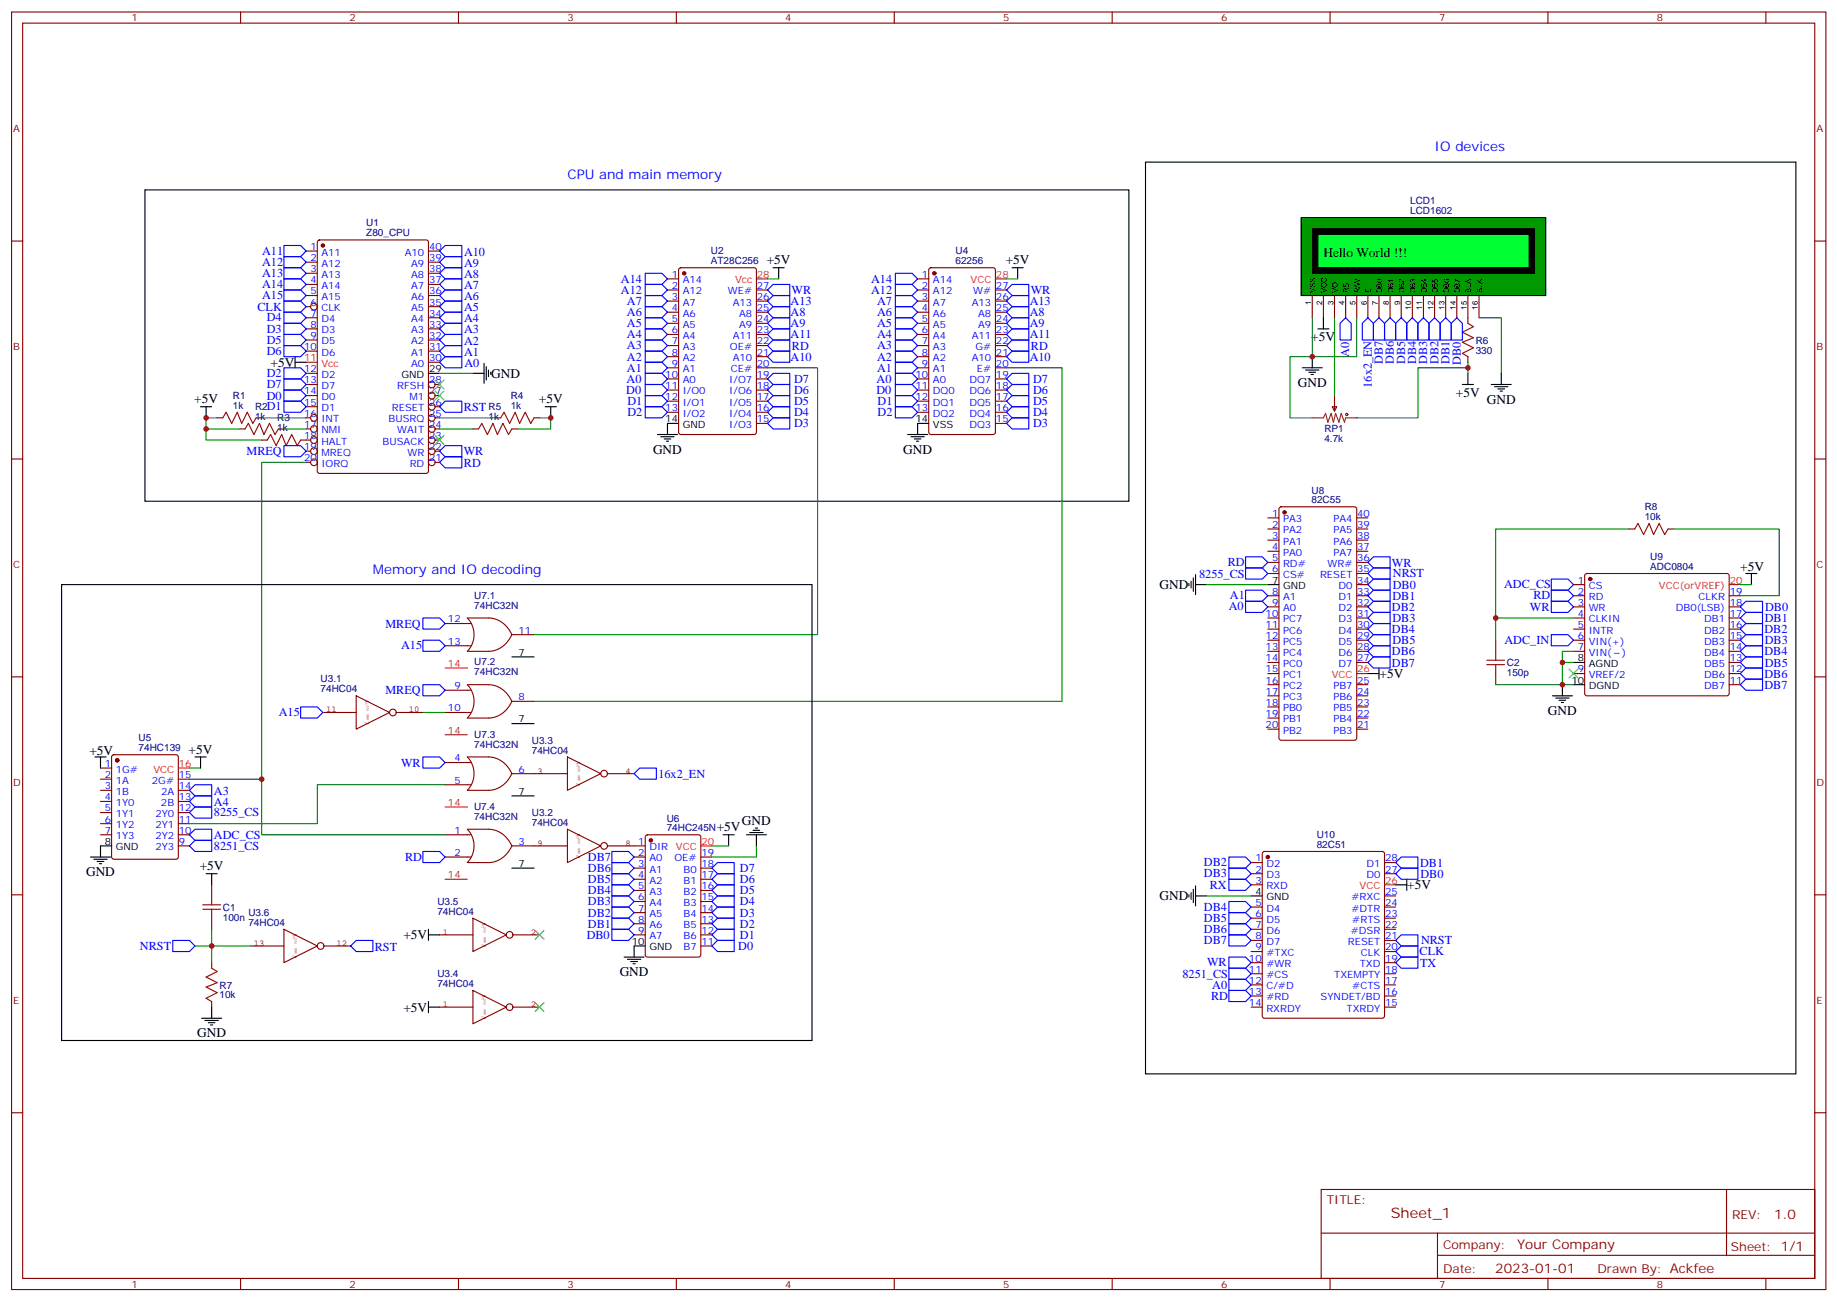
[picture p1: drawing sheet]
<svg xmlns="http://www.w3.org/2000/svg" width="583mm" height="413mm" viewBox="0 0 583 413" stroke-linecap="round" stroke-linejoin="round" font-family="sans-serif">
<defs><g id="words">
<text font-size="4.6" fill="#800" x="441.3" y="386.4">Sheet_1</text>
<g font-size="4.2" fill="#00f">
<text x="455.2" y="47.9">IO devices</text>
<text x="180.1" y="56.7">CPU and main memory</text>
<text x="118.3" y="182">Memory and IO decoding</text>
</g>
<g font-size="4.2">
<text x="243.3" y="83.9">+5V</text>
<text x="319.2" y="83.9">+5V</text>
<text x="419.9" y="81.4">Hello World !!!</text>
<text x="416.1" y="108.2">+5V</text>
<text x="85.9" y="116.4">+5V</text>
<text x="155.9" y="119.9">GND</text>
<text x="411.8" y="122.8">GND</text>
<text x="462" y="125.9">+5V</text>
<text x="61.6" y="128">+5V</text>
<text x="171" y="128">+5V</text>
<text x="471.8" y="128.1">GND</text>
<text x="207.2" y="143.9">GND</text>
<text x="286.6" y="143.9">GND</text>
<text x="552.2" y="181.3">+5V</text>
<text x="367.9" y="186.9">GND</text>
<text x="437.8" y="215.1">+5V</text>
<text x="491.2" y="226.9">GND</text>
<text x="28.4" y="239.5">+5V</text>
<text x="59.9" y="239.1">+5V</text>
<text x="227.4" y="263.8">+5V</text>
<text x="235.4" y="261.7">GND</text>
<text x="27.3" y="278">GND</text>
<text x="63.4" y="276.1">+5V</text>
<text x="367.9" y="285.7">GND</text>
<text x="446.6" y="282.2">+5V</text>
<text x="128" y="298">+5V</text>
<text x="196.6" y="309.8">GND</text>
<text x="128" y="320.9">+5V</text>
<text x="62.6" y="329.2">GND</text>
</g>
<g font-size="4.2" fill="#800">
<text x="563" y="386.7">1.0</text>
<text x="481.4" y="396.2">Your Company</text>
<text x="474.5" y="404">2023-01-01</text>
</g>
<g font-size="3.9" fill="#00f">
<text x="83.2" y="80.8">A11</text>
<text x="147.2" y="81.1">A10</text>
<text x="83.2" y="84.3">A12</text>
<text x="83.2" y="87.9">A13</text>
<text x="147.2" y="88.2">A8</text>
<text x="147.2" y="84.6">A9</text>
<text x="197" y="89.7">A14</text>
<text x="276.4" y="89.7">A14</text>
<text x="83.2" y="91.4">A14</text>
<text x="83.2" y="94.9">A15</text>
<text x="147.2" y="95.2">A6</text>
<text x="147.2" y="91.7">A7</text>
<text x="197" y="93.2">A12</text>
<text x="251.2" y="93.4">WR</text>
<text x="276.4" y="93.2">A12</text>
<text x="327.1" y="93.4">WR</text>
<text x="81.7" y="98.5">CLK</text>
<text x="84.7" y="102">D4</text>
<text x="147.2" y="98.7">A5</text>
<text x="198.9" y="100.3">A6</text>
<text x="198.9" y="96.8">A7</text>
<text x="250.9" y="100.3">A8</text>
<text x="250.9" y="96.8">A13</text>
<text x="278.3" y="96.8">A7</text>
<text x="278.3" y="100.3">A6</text>
<text x="326.7" y="96.8">A13</text>
<text x="326.7" y="100.3">A8</text>
<text x="84.7" y="105.5">D3</text>
<text x="147.2" y="105.8">A3</text>
<text x="147.2" y="102.3">A4</text>
<text x="198.9" y="107.4">A4</text>
<text x="198.9" y="103.8">A5</text>
<text x="250.9" y="103.8">A9</text>
<text x="250.9" y="107.4">A11</text>
<text x="278.3" y="107.4">A4</text>
<text x="278.3" y="103.8">A5</text>
<text x="326.7" y="103.8">A9</text>
<text x="326.7" y="107.4">A11</text>
<text x="84.7" y="109">D5</text>
<text x="84.7" y="112.6">D6</text>
<text x="147.2" y="112.9">A1</text>
<text x="147.2" y="109.3">A2</text>
<text x="198.9" y="110.9">A3</text>
<text x="251.3" y="111">RD</text>
<text x="278.3" y="110.9">A3</text>
<text x="327.1" y="111">RD</text>
<text x="428.2" y="113.2" transform="rotate(-90 428.2 113.2)">A0</text>
<text x="84.7" y="119.6">D2</text>
<text x="147.4" y="116.3">A0</text>
<text x="198.9" y="117.9">A1</text>
<text x="198.9" y="114.4">A2</text>
<text x="250.9" y="114.4">A10</text>
<text x="278.3" y="114.4">A2</text>
<text x="278.3" y="117.9">A1</text>
<text x="326.7" y="114.4">A10</text>
<text x="438.8" y="115.5" transform="rotate(-90 438.8 115.5)">DB7</text>
<text x="442.3" y="115.5" transform="rotate(-90 442.3 115.5)">DB6</text>
<text x="445.9" y="115.5" transform="rotate(-90 445.9 115.5)">DB5</text>
<text x="449.4" y="115.5" transform="rotate(-90 449.4 115.5)">DB4</text>
<text x="452.9" y="115.5" transform="rotate(-90 452.9 115.5)">DB3</text>
<text x="456.5" y="115.5" transform="rotate(-90 456.5 115.5)">DB2</text>
<text x="460" y="115.5" transform="rotate(-90 460 115.5)">DB1</text>
<text x="463.5" y="115.7" transform="rotate(-90 463.5 115.7)">DB0</text>
<text x="84.7" y="123.2">D7</text>
<text x="198.8" y="125">D0</text>
<text x="198.8" y="121.6">A0</text>
<text x="252" y="125">D6</text>
<text x="252" y="121.5">D7</text>
<text x="278.1" y="125">D0</text>
<text x="278.2" y="121.6">A0</text>
<text x="327.8" y="121.5">D7</text>
<text x="327.8" y="125">D6</text>
<text x="435.3" y="123" transform="rotate(-90 435.3 123)">16x2_EN</text>
<text x="84.7" y="126.8">D0</text>
<text x="84.7" y="130.2">D1</text>
<text x="147.2" y="130.4">RST</text>
<text x="199.1" y="128.5">D1</text>
<text x="252" y="128.5">D5</text>
<text x="278.5" y="128.5">D1</text>
<text x="327.8" y="128.5">D5</text>
<text x="199.1" y="132.1">D2</text>
<text x="252" y="135.6">D3</text>
<text x="252" y="132.1">D4</text>
<text x="278.5" y="132.1">D2</text>
<text x="327.8" y="132.1">D4</text>
<text x="327.8" y="135.6">D3</text>
<text x="78.2" y="144.4">MREQ</text>
<text x="147.1" y="144.5">WR</text>
<text x="147.2" y="148">RD</text>
<text x="389.6" y="179.5">RD</text>
<text x="441.7" y="179.8">WR</text>
<text x="380.5" y="183.2">8255_CS</text>
<text x="442" y="183.2">NRST</text>
<text x="390.3" y="190">A1</text>
<text x="441.8" y="190.3">DB1</text>
<text x="441.9" y="186.7">DB0</text>
<text x="477.3" y="186.7">ADC_CS</text>
<text x="486.6" y="190.1">RD</text>
<text x="389.9" y="193.7">A0</text>
<text x="441.7" y="193.8">DB2</text>
<text x="441.8" y="197.4">DB3</text>
<text x="485.5" y="193.8">WR</text>
<text x="560" y="197.4">DB1</text>
<text x="560.1" y="193.8">DB0</text>
<text x="122.3" y="199.1">MREQ</text>
<text x="441.7" y="200.9">DB4</text>
<text x="559.9" y="200.9">DB2</text>
<text x="127.3" y="206.1">A15</text>
<text x="441.7" y="207.9">DB6</text>
<text x="441.8" y="204.4">DB5</text>
<text x="477.4" y="204.4">ADC_IN</text>
<text x="559.9" y="207.9">DB4</text>
<text x="560" y="204.4">DB3</text>
<text x="441.7" y="211.5">DB7</text>
<text x="559.9" y="215">DB6</text>
<text x="560" y="211.5">DB5</text>
<text x="122.3" y="220.3">MREQ</text>
<text x="559.9" y="218.5">DB7</text>
<text x="88.5" y="227.2">A15</text>
<text x="127.3" y="243.2">WR</text>
<text x="208.9" y="246.8">16x2_EN</text>
<text x="67.9" y="252.2">A3</text>
<text x="67.9" y="255.7">A4</text>
<text x="67.9" y="259">8255_CS</text>
<text x="67.9" y="266.1">ADC_CS</text>
<text x="67.9" y="269.6">8251_CS</text>
<text x="128.5" y="273">RD</text>
<text x="186.6" y="273.2">DB7</text>
<text x="382" y="274.8">DB2</text>
<text x="450.6" y="275">DB1</text>
<text x="186.6" y="280.2">DB5</text>
<text x="186.6" y="276.7">DB6</text>
<text x="234.8" y="280.2">D6</text>
<text x="234.8" y="276.7">D7</text>
<text x="382" y="278.4">DB3</text>
<text x="383.9" y="282">RX</text>
<text x="450.8" y="278.5">DB0</text>
<text x="186.6" y="287.3">DB3</text>
<text x="186.6" y="283.7">DB4</text>
<text x="234.8" y="287.3">D4</text>
<text x="234.8" y="283.8">D5</text>
<text x="186.6" y="290.8">DB2</text>
<text x="234.8" y="290.8">D3</text>
<text x="382" y="289">DB4</text>
<text x="382" y="292.5">DB5</text>
<text x="186.2" y="297.9">DB0</text>
<text x="186.6" y="294.3">DB1</text>
<text x="234.8" y="297.9">D1</text>
<text x="234.8" y="294.3">D2</text>
<text x="382" y="296">DB6</text>
<text x="382" y="299.5">DB7</text>
<text x="450.9" y="299.4">NRST</text>
<text x="44.4" y="301.6">NRST</text>
<text x="118.9" y="301.6">RST</text>
<text x="234.3" y="301.4">D0</text>
<text x="450.5" y="303.2">CLK</text>
<text x="375.2" y="310.2">8251_CS</text>
<text x="383" y="306.6">WR</text>
<text x="450.6" y="306.8">TX</text>
<text x="384.3" y="317.1">RD</text>
<text x="384.7" y="313.7">A0</text>
</g>
<g font-size="3.9" fill="#800">
<text x="421" y="382">TITLE:</text>
<text x="549.6" y="386.7">REV:</text>
<text x="457.9" y="396.2">Company:</text>
<text x="549.3" y="396.8">Sheet: 1/1</text>
<text x="457.9" y="403.9">Date:</text>
<text x="506.9" y="403.9">Drawn By: Ackfee</text>
</g>
<g font-size="3.2" fill="#800">
<text x="41.8" y="6.8">1</text>
<text x="110.9" y="6.8">2</text>
<text x="180.1" y="6.8">3</text>
<text x="249.2" y="6.8">4</text>
<text x="318.3" y="6.8">5</text>
<text x="387.5" y="6.8">6</text>
<text x="456.6" y="6.8">7</text>
<text x="525.8" y="6.8">8</text>
<text x="4.2" y="41.9">A</text>
<text x="576.4" y="41.9">A</text>
<text x="4.2" y="111.1">B</text>
<text x="576.4" y="111.1">B</text>
<text x="4.2" y="180.2">C</text>
<text x="576.4" y="180.2">C</text>
<text x="4.2" y="249.3">D</text>
<text x="576.4" y="249.3">D</text>
<text x="4.2" y="318.5">E</text>
<text x="576.4" y="318.5">E</text>
<text x="41.8" y="408.6">1</text>
<text x="110.9" y="408.6">2</text>
<text x="180.1" y="408.6">3</text>
<text x="249.2" y="408.6">4</text>
<text x="318.3" y="408.6">5</text>
<text x="387.5" y="408.6">6</text>
<text x="456.6" y="408.6">7</text>
<text x="525.8" y="408.6">8</text>
</g>
<g font-size="3.2" fill="#000080">
<text x="447.5" y="64.8">LCD1</text>
<text x="116.2" y="71.7">U1</text>
<text x="447.5" y="68">LCD1602</text>
<text x="116.2" y="74.9">Z80_CPU</text>
<text x="225.6" y="83.8">AT28C256</text>
<text x="225.6" y="80.6">U2</text>
<text x="303.2" y="83.7">62256</text>
<text x="303.2" y="80.5">U4</text>
<text x="468.3" y="112.2">330</text>
<text x="468.3" y="109.1">R6</text>
<text x="73.9" y="129.8">1k</text>
<text x="73.9" y="126.6">R1</text>
<text x="80.9" y="130.2">R2</text>
<text x="155" y="130.2">R5</text>
<text x="162.1" y="129.8">1k</text>
<text x="162.1" y="126.6">R4</text>
<text x="80.9" y="133.3">1k</text>
<text x="88" y="136.8">1k</text>
<text x="88" y="133.7">R3</text>
<text x="155" y="133.3">1k</text>
<text x="420.3" y="137">RP1</text>
<text x="420.3" y="140.1">4.7k</text>
<text x="416.2" y="159.6">82C55</text>
<text x="416.2" y="156.7">U8</text>
<text x="521.9" y="161.9">R8</text>
<text x="521.9" y="165">10k</text>
<text x="523.7" y="177.6">U9</text>
<text x="523.7" y="180.7">ADC0804</text>
<text x="150.5" y="189.9">U7.1</text>
<text x="150.5" y="193.1">74HC32N</text>
<text x="150.5" y="214.3">74HC32N</text>
<text x="150.5" y="211.1">U7.2</text>
<text x="478.2" y="214.5">150p</text>
<text x="478.2" y="211.4">C2</text>
<text x="101.7" y="219.7">74HC04</text>
<text x="101.7" y="216.5">U3.1</text>
<text x="44" y="238.4">74HC139</text>
<text x="44" y="235.2">U5</text>
<text x="150.5" y="237.2">74HC32N</text>
<text x="150.5" y="234">U7.3</text>
<text x="168.8" y="239.1">74HC04</text>
<text x="168.8" y="235.9">U3.3</text>
<text x="150.4" y="257">U7.4</text>
<text x="150.4" y="260.2">74HC32N</text>
<text x="168.8" y="262">74HC04</text>
<text x="168.8" y="258.9">U3.2</text>
<text x="211.6" y="263.7">74HC245N</text>
<text x="211.6" y="260.7">U6</text>
<text x="417.8" y="269">82C51</text>
<text x="417.8" y="265.8">U10</text>
<text x="138.8" y="287.1">U3.5</text>
<text x="70.7" y="292.1">100n</text>
<text x="70.7" y="288.9">C1</text>
<text x="78.8" y="293.8">74HC04</text>
<text x="78.8" y="290.6">U3.6</text>
<text x="138.8" y="290.3">74HC04</text>
<text x="138.8" y="310">U3.4</text>
<text x="69.6" y="316.8">10k</text>
<text x="69.6" y="313.7">R7</text>
<text x="138.8" y="313.2">74HC04</text>
</g>
<g font-size="3.2" fill="#00f">
<text x="98.5" y="79.3">1</text>
<text x="98.5" y="82.8">2</text>
<text x="102" y="81.1">A11</text>
<text x="128.5" y="81.1">A10</text>
<text x="136.1" y="82.8">39</text>
<text x="136.1" y="79.3">40</text>
<text x="98.5" y="86.4">3</text>
<text x="98.5" y="89.9">4</text>
<text x="102" y="84.6">A12</text>
<text x="102" y="88.1">A13</text>
<text x="130.5" y="88.1">A8</text>
<text x="130.5" y="84.6">A9</text>
<text x="136.1" y="89.9">37</text>
<text x="136.1" y="86.4">38</text>
<text x="213.1" y="88.1">1</text>
<text x="216.6" y="89.9">A14</text>
<text x="292.5" y="88.1">1</text>
<text x="296" y="89.9">A14</text>
<text x="98.5" y="93.4">5</text>
<text x="102" y="91.7">A14</text>
<text x="102" y="95.2">A15</text>
<text x="130.5" y="95.2">A6</text>
<text x="130.5" y="91.7">A7</text>
<text x="136.1" y="93.4">36</text>
<text x="213.1" y="95.2">3</text>
<text x="213.1" y="91.7">2</text>
<text x="216.6" y="93.4">A12</text>
<text x="231" y="93.4">WE#</text>
<text x="240.2" y="91.7">27</text>
<text x="240.2" y="95.2">26</text>
<text x="292.5" y="91.7">2</text>
<text x="292.5" y="95.2">3</text>
<text x="296" y="93.4">A12</text>
<text x="308.8" y="93.4">W#</text>
<text x="316.1" y="95.2">26</text>
<text x="316.1" y="91.7">27</text>
<text x="98.5" y="96.9">6</text>
<text x="98.5" y="100.5">7</text>
<text x="102" y="98.7">CLK</text>
<text x="130.5" y="98.7">A5</text>
<text x="136.1" y="100.5">34</text>
<text x="136.1" y="96.9">35</text>
<text x="213.1" y="98.7">4</text>
<text x="216.6" y="100.5">A6</text>
<text x="216.6" y="96.9">A7</text>
<text x="232.5" y="96.9">A13</text>
<text x="234.5" y="100.5">A8</text>
<text x="240.2" y="98.7">25</text>
<text x="292.5" y="98.7">4</text>
<text x="296" y="96.9">A7</text>
<text x="296" y="100.5">A6</text>
<text x="308.4" y="96.9">A13</text>
<text x="310.4" y="100.5">A8</text>
<text x="316.1" y="98.7">25</text>
<text x="98.5" y="104">8</text>
<text x="98.5" y="107.5">9</text>
<text x="102" y="102.2">D4</text>
<text x="102" y="105.8">D3</text>
<text x="130.5" y="105.8">A3</text>
<text x="130.5" y="102.2">A4</text>
<text x="136.1" y="107.5">32</text>
<text x="136.1" y="104">33</text>
<text x="213.1" y="105.8">6</text>
<text x="213.1" y="102.2">5</text>
<text x="216.6" y="107.5">A4</text>
<text x="216.6" y="104">A5</text>
<text x="232.5" y="107.5">A11</text>
<text x="234.5" y="104">A9</text>
<text x="240.2" y="102.2">24</text>
<text x="240.2" y="105.8">23</text>
<text x="292.5" y="102.2">5</text>
<text x="292.5" y="105.8">6</text>
<text x="296" y="104">A5</text>
<text x="296" y="107.5">A4</text>
<text x="308.4" y="107.5">A11</text>
<text x="310.4" y="104">A9</text>
<text x="316.1" y="105.8">23</text>
<text x="316.1" y="102.2">24</text>
<text x="96.5" y="111.1">10</text>
<text x="102" y="109.3">D5</text>
<text x="102" y="112.8">D6</text>
<text x="130.5" y="112.8">A1</text>
<text x="130.5" y="109.3">A2</text>
<text x="136.1" y="111.1">31</text>
<text x="213.1" y="112.8">8</text>
<text x="213.1" y="109.3">7</text>
<text x="216.6" y="111.1">A3</text>
<text x="231.6" y="111.1">OE#</text>
<text x="240.2" y="109.3">22</text>
<text x="240.2" y="112.8">21</text>
<text x="292.5" y="109.3">7</text>
<text x="292.5" y="112.8">8</text>
<text x="296" y="111.1">A3</text>
<text x="309.5" y="111.1">G#</text>
<text x="316.1" y="112.8">21</text>
<text x="316.1" y="109.3">22</text>
<text x="96.5" y="118.1">12</text>
<text x="102" y="119.9">D2</text>
<text x="130.5" y="116.3">A0</text>
<text x="136.1" y="114.6">30</text>
<text x="211.1" y="119.9">10</text>
<text x="213.1" y="116.3">9</text>
<text x="216.6" y="118.1">A1</text>
<text x="216.6" y="114.6">A2</text>
<text x="231.9" y="118.1">CE#</text>
<text x="232.5" y="114.6">A10</text>
<text x="240.2" y="116.3">20</text>
<text x="240.2" y="119.9">19</text>
<text x="290.5" y="119.9">10</text>
<text x="292.5" y="116.3">9</text>
<text x="296" y="114.6">A2</text>
<text x="296" y="118.1">A1</text>
<text x="308.4" y="114.6">A10</text>
<text x="310" y="118.1">E#</text>
<text x="316.1" y="119.9">19</text>
<text x="316.1" y="116.3">20</text>
<text x="96.5" y="121.6">13</text>
<text x="96.5" y="125.2">14</text>
<text x="102" y="123.4">D7</text>
<text x="126.1" y="123.4">RFSH</text>
<text x="136.1" y="125.2">27</text>
<text x="136.1" y="121.6">28</text>
<text x="211.1" y="123.4">11</text>
<text x="216.6" y="125.2">I/O0</text>
<text x="216.6" y="121.6">A0</text>
<text x="231.4" y="121.6">I/O7</text>
<text x="231.4" y="125.2">I/O6</text>
<text x="240.2" y="123.4">18</text>
<text x="290.5" y="123.4">11</text>
<text x="296" y="121.6">A0</text>
<text x="296" y="125.2">DQ0</text>
<text x="307.6" y="125.2">DQ6</text>
<text x="307.6" y="121.6">DQ7</text>
<text x="316.1" y="123.4">18</text>
<text x="96.5" y="128.7">15</text>
<text x="102" y="126.9">D0</text>
<text x="102" y="130.5">D1</text>
<text x="124.3" y="130.5">RESET</text>
<text x="130" y="126.9">M1</text>
<text x="136.1" y="128.7">26</text>
<text x="211.1" y="130.5">13</text>
<text x="211.1" y="126.9">12</text>
<text x="216.6" y="128.7">I/O1</text>
<text x="231.4" y="128.7">I/O5</text>
<text x="240.2" y="126.9">17</text>
<text x="240.2" y="130.5">16</text>
<text x="290.5" y="126.9">12</text>
<text x="290.5" y="130.5">13</text>
<text x="296" y="128.7">DQ1</text>
<text x="307.6" y="128.7">DQ5</text>
<text x="316.1" y="130.5">16</text>
<text x="316.1" y="126.9">17</text>
<text x="96.5" y="132.2">16</text>
<text x="96.5" y="135.7">17</text>
<text x="102" y="134">INT</text>
<text x="102" y="137.5">NMI</text>
<text x="123.3" y="134">BUSRQ</text>
<text x="126.1" y="137.5">WAIT</text>
<text x="136.1" y="135.7">24</text>
<text x="136.1" y="132.2">25</text>
<text x="216.6" y="132.2">I/O2</text>
<text x="231.4" y="132.2">I/O4</text>
<text x="231.4" y="135.7">I/O3</text>
<text x="240.2" y="134">15</text>
<text x="296" y="132.2">DQ2</text>
<text x="307.6" y="135.7">DQ3</text>
<text x="307.6" y="132.2">DQ4</text>
<text x="316.1" y="134">15</text>
<text x="96.5" y="139.3">18</text>
<text x="96.5" y="142.8">19</text>
<text x="102" y="141">HALT</text>
<text x="121.4" y="141">BUSACK</text>
<text x="136.1" y="142.8">22</text>
<text x="136.1" y="139.3">23</text>
<text x="96.5" y="146.3">20</text>
<text x="102" y="144.6">MREQ</text>
<text x="102" y="148.1">IORQ</text>
<text x="129.3" y="144.6">WR</text>
<text x="130" y="148.1">RD</text>
<text x="136.1" y="146.3">21</text>
<text x="403.6" y="164">1</text>
<text x="403.6" y="167.5">2</text>
<text x="407.1" y="165.7">PA3</text>
<text x="423.1" y="165.7">PA4</text>
<text x="430.7" y="167.5">39</text>
<text x="430.7" y="164">40</text>
<text x="403.6" y="171">3</text>
<text x="407.1" y="169.3">PA2</text>
<text x="407.1" y="172.8">PA1</text>
<text x="423.1" y="172.8">PA6</text>
<text x="423.1" y="169.3">PA5</text>
<text x="430.7" y="171">38</text>
<text x="403.6" y="174.6">4</text>
<text x="403.6" y="178.1">5</text>
<text x="407.1" y="176.3">PA0</text>
<text x="407.1" y="179.8">RD#</text>
<text x="421.3" y="179.8">WR#</text>
<text x="423.1" y="176.3">PA7</text>
<text x="430.7" y="178.1">36</text>
<text x="430.7" y="174.6">37</text>
<text x="403.6" y="181.6">6</text>
<text x="407.1" y="183.4">CS#</text>
<text x="418.9" y="183.4">RESET</text>
<text x="430.7" y="185.1">34</text>
<text x="430.7" y="181.6">35</text>
<text x="500.7" y="185.1">1</text>
<text x="403.6" y="188.7">8</text>
<text x="407.1" y="190.4">A1</text>
<text x="424.8" y="190.4">D1</text>
<text x="424.8" y="186.9">D0</text>
<text x="430.7" y="188.7">33</text>
<text x="500.7" y="188.7">2</text>
<text x="504.2" y="186.9">CS</text>
<text x="504.2" y="190.4">RD</text>
<text x="539" y="190.4">CLKR</text>
<text x="548.9" y="188.7">19</text>
<text x="142.2" y="197.5">12</text>
<text x="401.6" y="195.7">10</text>
<text x="403.6" y="192.2">9</text>
<text x="407.1" y="194">A0</text>
<text x="407.1" y="197.5">PC7</text>
<text x="424.8" y="197.5">D3</text>
<text x="424.8" y="194">D2</text>
<text x="430.7" y="195.7">31</text>
<text x="430.7" y="192.2">32</text>
<text x="500.7" y="192.2">3</text>
<text x="500.7" y="195.7">4</text>
<text x="504.2" y="194">WR</text>
<text x="504.2" y="197.5">CLKIN</text>
<text x="531.8" y="194">DB0(LSB)</text>
<text x="540.8" y="197.5">DB1</text>
<text x="548.9" y="195.7">17</text>
<text x="548.9" y="192.2">18</text>
<text x="164.5" y="201">11</text>
<text x="401.6" y="199.2">11</text>
<text x="401.6" y="202.8">12</text>
<text x="407.1" y="201">PC6</text>
<text x="424.8" y="201">D4</text>
<text x="430.7" y="202.8">29</text>
<text x="430.7" y="199.2">30</text>
<text x="500.7" y="199.2">5</text>
<text x="500.7" y="202.8">6</text>
<text x="504.2" y="201">INTR</text>
<text x="540.8" y="201">DB2</text>
<text x="548.9" y="202.8">15</text>
<text x="548.9" y="199.2">16</text>
<text x="142.2" y="204.5">13</text>
<text x="401.6" y="206.3">13</text>
<text x="401.6" y="209.8">14</text>
<text x="407.1" y="204.5">PC5</text>
<text x="407.1" y="208.1">PC4</text>
<text x="424.8" y="208.1">D6</text>
<text x="424.8" y="204.5">D5</text>
<text x="430.7" y="209.8">27</text>
<text x="430.7" y="206.3">28</text>
<text x="500.7" y="206.3">7</text>
<text x="504.2" y="204.5">VIN(+)</text>
<text x="504.2" y="208.1">VIN(</text>
<text x="514.6" y="208.1">)</text>
<text x="540.8" y="208.1">DB4</text>
<text x="540.8" y="204.5">DB3</text>
<text x="548.9" y="209.8">13</text>
<text x="548.9" y="206.3">14</text>
<text x="401.6" y="213.4">15</text>
<text x="407.1" y="211.6">PC0</text>
<text x="407.1" y="215.1">PC1</text>
<text x="424.8" y="211.6">D7</text>
<text x="500.7" y="213.4">9</text>
<text x="504.2" y="215.1">VREF/2</text>
<text x="540.8" y="215.1">DB6</text>
<text x="540.8" y="211.6">DB5</text>
<text x="548.9" y="213.4">12</text>
<text x="144.2" y="218.7">9</text>
<text x="401.6" y="216.9">16</text>
<text x="401.6" y="220.4">17</text>
<text x="407.1" y="218.7">PC2</text>
<text x="423.1" y="218.7">PB7</text>
<text x="430.7" y="220.4">24</text>
<text x="430.7" y="216.9">25</text>
<text x="540.8" y="218.7">DB7</text>
<text x="548.9" y="216.9">11</text>
<text x="142.2" y="225.7">10</text>
<text x="164.5" y="222.2">8</text>
<text x="401.6" y="223.9">18</text>
<text x="401.6" y="227.5">19</text>
<text x="407.1" y="222.2">PC3</text>
<text x="407.1" y="225.7">PB0</text>
<text x="423.1" y="225.7">PB5</text>
<text x="423.1" y="222.2">PB6</text>
<text x="430.7" y="227.5">22</text>
<text x="430.7" y="223.9">23</text>
<text x="401.6" y="231">20</text>
<text x="407.1" y="229.2">PB1</text>
<text x="407.1" y="232.8">PB2</text>
<text x="423.1" y="232.8">PB3</text>
<text x="423.1" y="229.2">PB4</text>
<text x="430.7" y="231">21</text>
<text x="33.2" y="243.3">1</text>
<text x="36.7" y="245.1">1G#</text>
<text x="144.2" y="241.6">4</text>
<text x="164.5" y="245.1">6</text>
<text x="33.2" y="246.9">2</text>
<text x="33.2" y="250.4">3</text>
<text x="36.7" y="248.6">1A</text>
<text x="48.2" y="248.6">2G#</text>
<text x="56.8" y="250.4">14</text>
<text x="56.8" y="246.9">15</text>
<text x="144.2" y="248.6">5</text>
<text x="33.2" y="253.9">4</text>
<text x="33.2" y="257.5">5</text>
<text x="36.7" y="252.2">1B</text>
<text x="36.7" y="255.7">1Y0</text>
<text x="51.1" y="255.7">2B</text>
<text x="51.1" y="252.2">2A</text>
<text x="56.8" y="257.5">12</text>
<text x="56.8" y="253.9">13</text>
<text x="33.2" y="261">6</text>
<text x="36.7" y="259.2">1Y1</text>
<text x="36.7" y="262.7">1Y2</text>
<text x="49.3" y="262.7">2Y1</text>
<text x="49.3" y="259.2">2Y0</text>
<text x="56.8" y="261">11</text>
<text x="33.2" y="264.5">7</text>
<text x="36.7" y="266.3">1Y3</text>
<text x="49.3" y="269.8">2Y3</text>
<text x="49.3" y="266.3">2Y2</text>
<text x="56.8" y="268">9</text>
<text x="56.8" y="264.5">10</text>
<text x="144.2" y="264.5">1</text>
<text x="164.5" y="268">3</text>
<text x="202.6" y="268">1</text>
<text x="206.1" y="269.8">DIR</text>
<text x="144.2" y="271.6">2</text>
<text x="202.6" y="271.6">2</text>
<text x="202.6" y="275.1">3</text>
<text x="206.1" y="273.3">A0</text>
<text x="214" y="273.3">OE#</text>
<text x="222.6" y="275.1">18</text>
<text x="222.6" y="271.6">19</text>
<text x="398.4" y="273.3">1</text>
<text x="401.8" y="275.1">D2</text>
<text x="433.6" y="275.1">D1</text>
<text x="439.5" y="273.3">28</text>
<text x="202.6" y="278.6">4</text>
<text x="206.1" y="276.9">A1</text>
<text x="206.1" y="280.4">A2</text>
<text x="216.9" y="280.4">B1</text>
<text x="216.9" y="276.9">B0</text>
<text x="222.6" y="278.6">17</text>
<text x="398.4" y="276.9">2</text>
<text x="398.4" y="280.4">3</text>
<text x="401.8" y="278.6">D3</text>
<text x="433.6" y="278.6">D0</text>
<text x="439.5" y="276.9">27</text>
<text x="202.6" y="282.2">5</text>
<text x="202.6" y="285.7">6</text>
<text x="206.1" y="283.9">A3</text>
<text x="206.1" y="287.4">A4</text>
<text x="216.9" y="287.4">B3</text>
<text x="216.9" y="283.9">B2</text>
<text x="222.6" y="285.7">15</text>
<text x="222.6" y="282.2">16</text>
<text x="398.4" y="287.4">5</text>
<text x="401.8" y="282.2">RXD</text>
<text x="428.9" y="285.7">#RXC</text>
<text x="439.5" y="287.4">24</text>
<text x="439.5" y="283.9">25</text>
<text x="202.6" y="289.2">7</text>
<text x="202.6" y="292.7">8</text>
<text x="206.1" y="291">A5</text>
<text x="216.9" y="291">B4</text>
<text x="222.6" y="292.7">13</text>
<text x="222.6" y="289.2">14</text>
<text x="398.4" y="291">6</text>
<text x="401.8" y="289.2">D4</text>
<text x="401.8" y="292.7">D5</text>
<text x="428.8" y="289.2">#DTR</text>
<text x="429.1" y="292.7">#RTS</text>
<text x="439.5" y="291">23</text>
<text x="202.6" y="296.3">9</text>
<text x="206.1" y="294.5">A6</text>
<text x="206.1" y="298">A7</text>
<text x="216.9" y="298">B6</text>
<text x="216.9" y="294.5">B5</text>
<text x="222.6" y="299.8">11</text>
<text x="222.6" y="296.3">12</text>
<text x="398.4" y="294.5">7</text>
<text x="398.4" y="298">8</text>
<text x="401.8" y="296.3">D6</text>
<text x="401.8" y="299.8">D7</text>
<text x="427.7" y="299.8">RESET</text>
<text x="428.6" y="296.3">#DSR</text>
<text x="439.5" y="298">21</text>
<text x="439.5" y="294.5">22</text>
<text x="216.9" y="301.6">B7</text>
<text x="396.3" y="305.1">10</text>
<text x="398.4" y="301.6">9</text>
<text x="401.8" y="303.3">#TXC</text>
<text x="431.9" y="303.3">CLK</text>
<text x="439.5" y="305.1">19</text>
<text x="439.5" y="301.6">20</text>
<text x="396.3" y="308.6">11</text>
<text x="401.8" y="306.8">#WR</text>
<text x="401.8" y="310.4">#CS</text>
<text x="423.4" y="310.4">TXEMPTY</text>
<text x="431.5" y="306.8">TXD</text>
<text x="439.5" y="308.6">18</text>
<text x="396.3" y="312.1">12</text>
<text x="396.3" y="315.7">13</text>
<text x="401.8" y="313.9">C/#D</text>
<text x="401.8" y="317.4">#RD</text>
<text x="419.1" y="317.4">SYNDET/BD</text>
<text x="429.1" y="313.9">#CTS</text>
<text x="439.5" y="315.7">16</text>
<text x="439.5" y="312.1">17</text>
<text x="396.3" y="319.2">14</text>
<text x="401.8" y="321">RXRDY</text>
<text x="427.3" y="321">TXRDY</text>
<text x="439.5" y="319.2">15</text>
</g>
<g font-size="3.2" fill="#f00">
<text x="233.3" y="89.9">Vcc</text>
<text x="240.2" y="88.1">28</text>
<text x="308" y="89.9">VCC</text>
<text x="316.1" y="88.1">28</text>
<text x="96.5" y="114.6">11</text>
<text x="102" y="116.3">Vcc</text>
<text x="548.9" y="185.1">20</text>
<text x="526.4" y="186.9">VCC(orVREF)</text>
<text x="142.2" y="211.6">14</text>
<text x="422.6" y="215.1">VCC</text>
<text x="430.7" y="213.4">26</text>
<text x="142.2" y="232.8">14</text>
<text x="48.7" y="245.1">VCC</text>
<text x="56.8" y="243.3">16</text>
<text x="142.2" y="255.7">14</text>
<text x="214.5" y="269.8">VCC</text>
<text x="222.6" y="268">20</text>
<text x="142.2" y="278.6">14</text>
<text x="439.5" y="280.4">26</text>
<text x="431.4" y="282.2">VCC</text>
</g>
<g font-size="3.2">
<text x="127.4" y="119.9">GND</text>
<text x="136.1" y="118.1">29</text>
<text x="211.1" y="134">14</text>
<text x="216.6" y="135.7">GND</text>
<text x="290.5" y="134">14</text>
<text x="296" y="135.7">VSS</text>
<text x="403.6" y="185.1">7</text>
<text x="407.1" y="186.9">GND</text>
<text x="164.5" y="208.1">7</text>
<text x="500.7" y="209.8">8</text>
<text x="504.2" y="211.6">AGND</text>
<text x="498.6" y="216.9">10</text>
<text x="504.2" y="218.7">DGND</text>
<text x="164.5" y="229.2">7</text>
<text x="164.5" y="252.2">7</text>
<text x="33.2" y="268">8</text>
<text x="36.7" y="269.8">GND</text>
<text x="164.5" y="275.1">7</text>
<text x="398.4" y="283.9">4</text>
<text x="401.8" y="285.7">GND</text>
<text x="200.5" y="299.8">10</text>
<text x="206.1" y="301.6">GND</text>
</g>
<g font-size="2.8" fill="#840000">
<text x="103.5" y="226">11</text>
<text x="129.8" y="226">10</text>
<text x="170.5" y="245.4">3</text>
<text x="198.5" y="245.4">4</text>
<text x="170.5" y="268.4">9</text>
<text x="198.5" y="268.4">8</text>
<text x="140.5" y="296.6">1</text>
<text x="168.5" y="296.6">2</text>
<text x="80.6" y="300.1">13</text>
<text x="106.8" y="300.1">12</text>
<text x="140.5" y="319.5">1</text>
<text x="168.5" y="319.5">2</text>
</g>
<g font-size="2.5">
<text x="417.5" y="93.1" transform="rotate(-90 417.5 93.1)">VSS</text>
<text x="421" y="93.1" transform="rotate(-90 421 93.1)">VCC</text>
<text x="424.5" y="93.1" transform="rotate(-90 424.5 93.1)">VO</text>
<text x="428.1" y="93.1" transform="rotate(-90 428.1 93.1)">RS</text>
<text x="431.6" y="93.1" transform="rotate(-90 431.6 93.1)">R/W</text>
<text x="435.1" y="93.1" transform="rotate(-90 435.1 93.1)">E</text>
<text x="438.6" y="93.1" transform="rotate(-90 438.6 93.1)">DB0</text>
<text x="442.2" y="93.1" transform="rotate(-90 442.2 93.1)">DB1</text>
<text x="445.7" y="93.1" transform="rotate(-90 445.7 93.1)">DB2</text>
<text x="449.2" y="93.1" transform="rotate(-90 449.2 93.1)">DB3</text>
<text x="452.8" y="93.1" transform="rotate(-90 452.8 93.1)">DB4</text>
<text x="456.3" y="93.1" transform="rotate(-90 456.3 93.1)">DB5</text>
<text x="459.8" y="93.1" transform="rotate(-90 459.8 93.1)">DB6</text>
<text x="463.3" y="93.1" transform="rotate(-90 463.3 93.1)">DB7</text>
<text x="466.9" y="93.1" transform="rotate(-90 466.9 93.1)">BLA</text>
<text x="470.4" y="93.1" transform="rotate(-90 470.4 93.1)">BLK</text>
<text x="416.1" y="96.9" transform="rotate(-90 416.1 96.9)">1</text>
<text x="419.6" y="96.9" transform="rotate(-90 419.6 96.9)">2</text>
<text x="423.1" y="96.9" transform="rotate(-90 423.1 96.9)">3</text>
<text x="426.6" y="96.9" transform="rotate(-90 426.6 96.9)">4</text>
<text x="430.2" y="96.9" transform="rotate(-90 430.2 96.9)">5</text>
<text x="433.7" y="96.9" transform="rotate(-90 433.7 96.9)">6</text>
<text x="437.2" y="96.9" transform="rotate(-90 437.2 96.9)">7</text>
<text x="440.8" y="96.9" transform="rotate(-90 440.8 96.9)">8</text>
<text x="444.3" y="96.9" transform="rotate(-90 444.3 96.9)">9</text>
<text x="447.8" y="98.3" transform="rotate(-90 447.8 98.3)">10</text>
<text x="451.3" y="98.3" transform="rotate(-90 451.3 98.3)">11</text>
<text x="454.9" y="98.3" transform="rotate(-90 454.9 98.3)">12</text>
<text x="458.4" y="98.3" transform="rotate(-90 458.4 98.3)">13</text>
<text x="461.9" y="98.3" transform="rotate(-90 461.9 98.3)">14</text>
<text x="465.5" y="98.3" transform="rotate(-90 465.5 98.3)">15</text>
<text x="469" y="98.3" transform="rotate(-90 469 98.3)">16</text>
</g>
<g font-size="1.1" fill="#840000">
<text x="116.5" y="223.8" transform="rotate(-90 116.5 223.8)">14</text>
<text x="117.1" y="225.5" transform="rotate(-90 117.1 225.5)">VCC</text>
<text x="116.5" y="229.6" transform="rotate(-90 116.5 229.6)">7</text>
<text x="117.1" y="228.5" transform="rotate(-90 117.1 228.5)">GND</text>
<text x="183.6" y="243.2" transform="rotate(-90 183.6 243.2)">14</text>
<text x="184.1" y="244.9" transform="rotate(-90 184.1 244.9)">VCC</text>
<text x="183.6" y="249" transform="rotate(-90 183.6 249)">7</text>
<text x="184.1" y="247.9" transform="rotate(-90 184.1 247.9)">GND</text>
<text x="183.6" y="266.1" transform="rotate(-90 183.6 266.1)">14</text>
<text x="184.1" y="267.8" transform="rotate(-90 184.1 267.8)">VCC</text>
<text x="183.6" y="271.9" transform="rotate(-90 183.6 271.9)">7</text>
<text x="184.1" y="270.9" transform="rotate(-90 184.1 270.9)">GND</text>
<text x="93.6" y="297.9" transform="rotate(-90 93.6 297.9)">14</text>
<text x="94.2" y="299.6" transform="rotate(-90 94.2 299.6)">VCC</text>
<text x="153.6" y="294.4" transform="rotate(-90 153.6 294.4)">14</text>
<text x="154.1" y="299.1" transform="rotate(-90 154.1 299.1)">GND</text>
<text x="154.1" y="296.1" transform="rotate(-90 154.1 296.1)">VCC</text>
<text x="93.6" y="303.7" transform="rotate(-90 93.6 303.7)">7</text>
<text x="94.2" y="302.6" transform="rotate(-90 94.2 302.6)">GND</text>
<text x="153.6" y="300.1" transform="rotate(-90 153.6 300.1)">7</text>
<text x="153.6" y="317.3" transform="rotate(-90 153.6 317.3)">14</text>
<text x="153.6" y="323.1" transform="rotate(-90 153.6 323.1)">7</text>
<text x="154.1" y="322" transform="rotate(-90 154.1 322)">GND</text>
<text x="154.1" y="319" transform="rotate(-90 154.1 319)">VCC</text>
</g>
</g></defs>
<g fill="none" stroke="#870000" stroke-width=".35">
<path d="M3.7 3.8h575.7v405.4h-575.7zM7.2 7.3h568.7v398.3h-568.7zM76.3 3.8v3.5M145.5 3.8v3.5M214.6 3.8v3.5M283.8 3.8v3.5M352.9 3.8v3.5M422.1 3.8v3.5M491.2 3.8v3.5M560.4 3.8v3.5M3.7 76.5h3.5M97.2 79.7h3.5"/>
<path d="M100.9 76.3l.5-.2h33.9l.6 .5 .1 72.9-.5 .7h-34.1l-.7-.4v-73zM136 79.7h3.5M575.9 76.5h3.5M97.2 83.2h3.5M97.2 86.7h3.5M97.2 90.2h3.5M97.2 93.8h3.5M97.2 97.3h1.4M136 83.2h3.5M136 86.7h3.5M136 90.2h3.5M136 93.8h3.5"/>
<path d="M136 97.3h3.5M211.8 92h3.5M211.8 95.5h3.5M211.8 99.1h3.5M211.8 88.5h3.5M215.6 85.2l.4-.3h23.3l.7 .5v51.8l-.4 .6-23.6 .1-.6-.5-.1-51.7zM240 92h3.6M240 95.5h3.6M240 99.1h3.6M97.2 100.8h3.5M97.2 104.4h3.5M97.2 107.9h3.5"/>
<path d="M97.2 111.4h3.5M97.2 118.5h3.5M136 100.8h3.5M136 104.4h3.5M136 107.9h3.5M136 111.4h3.5M136 114.9h3.5M211.8 102.6h3.5M211.8 106.1h3.5M211.8 109.6h3.5M211.8 113.2h3.5M211.8 116.7h3.5"/>
<path d="M240 102.6h3.6M240 106.1h3.6M240 109.6h3.6M240 113.2h3.6M240 116.7h3.6M68.9 132.6h1.8M76 136.1h1.8M81.3 132.6h1.7M83 139.6h1.8M88.3 136.1h1.8M95.4 139.6h3.2M97.2 122h3.5"/>
<path d="M97.2 125.5h3.5M97.2 129h3.5M97.2 132.6h1.4M97.2 136.1h1.4M138.1 122h1.4M138.1 125.5h1.4M138.1 129h1.4M138.1 132.6h1.4M138.1 136.1h1.4M138.1 139.6h1.4M150.1 136.1h1.7M157.1 132.6h1.8"/>
<path d="M162.4 136.1h1.8M169.5 132.6h1.7M211.8 120.2h3.5M211.8 123.8h3.5M211.8 127.3h3.5M211.8 130.8h3.5M240 120.2h3.6M240 123.8h3.6M240 127.3h3.6M240 130.8h3.6M240 134.3h3.6M3.7 145.6h3.5"/>
<path d="M97.2 143.2h1.4M97.2 146.7h1.4M138.1 143.2h1.4M138.1 146.7h1.4M575.9 145.6h3.5M141.3 197.8h8.1M148.3 196.1h6.7a8.4 8.4 0 0 1 7.4 5.3 8.4 8.4 0 0 1-7.4 5.3l-6.7-.1a7.5 7.5 0 0 0 0-10.5zM3.7 214.8h3.5M141.3 204.9h8.1M141.3 219h8.1M148.3 217.3a7.5 7.5 0 0 1 0 10.5M148.3 217.2h6.7a8.4 8.4 0 0 1 7.4 5.3"/>
<path d="M162.4 201.4h7.1M575.9 214.8h3.5M141.3 226.1h8.1M162.4 222.5h7.1M162.4 222.5a8.4 8.4 0 0 1-7.4 5.3h-6.7M141.3 241.9h8.1M141.3 249h8.1M148.3 240.2a7.5 7.5 0 0 1 0 10.5M148.3 240.2h6.7a8.4 8.4 0 0 1 7.4 5.3M162.4 245.5h7.1M162.4 245.5a8.4 8.4 0 0 1-7.4 5.3h-6.7M141.3 264.9h8.1"/>
<path d="M141.3 271.9h8.1M148.3 263.1a7.5 7.5 0 0 1 0 10.5M148.3 263.1h6.7a8.4 8.4 0 0 1 7.4 5.3M162.4 268.4h7.1M162.4 268.4a8.4 8.4 0 0 1-7.4 5.3h-6.7M3.7 283.9h3.5M575.9 283.9h3.5M3.7 353.1h3.5M575.9 353.1h3.5M419.2 377.4h156.7v28.2h-156.7zM547.9 377.4v20.9M419.3 391.2h156.4"/>
<path d="M456.2 398.3h119.5M456.2 391.2v14.2M76.3 405.6v3.6M145.5 405.6v3.6M214.6 405.6v3.6M283.8 405.6v3.6M352.9 405.6v3.6M422.1 405.6v3.6M491.2 405.6v3.6M560.4 405.6v3.6"/>
<circle cx="99.6" cy="97.3" r="1.06"/>
<circle cx="99.6" cy="132.6" r="1.06"/>
<circle cx="99.6" cy="139.6" r="1.06"/>
<circle cx="99.6" cy="136.1" r="1.06"/>
<circle cx="137" cy="122" r="1.06"/>
<circle cx="137" cy="136.1" r="1.06"/>
<circle cx="137" cy="125.5" r="1.06"/>
<circle cx="137" cy="132.6" r="1.06"/>
<circle cx="137" cy="139.6" r="1.06"/>
<circle cx="137" cy="129" r="1.06"/>
<circle cx="99.6" cy="143.2" r="1.06"/>
<circle cx="99.6" cy="146.7" r="1.06"/>
<circle cx="137" cy="146.7" r="1.06"/>
<circle cx="137" cy="143.2" r="1.06"/>
</g>
<g fill="#870000" stroke="#870000" stroke-width=".35">
<circle cx="102.4" cy="77.9" r=".53"/>
<circle cx="217.1" cy="86.7" r=".53"/>
</g>
<path d="M240 88.5h3.6M97.2 114.9h3.5M141.3 211.9h7M141.3 233.1h7M141.3 256h7M141.3 279h7" fill="none" stroke="#f00" stroke-width=".35"/>
<g fill="none" stroke="#000" stroke-width=".35">
<path d="M245.3 84.9h3.5M247.1 84.9v3.6M93.6 114.9h3.6M93.6 113.2v3.5M136 118.5h3.5M150.1 118.5h3.5M153.6 115.3v6.3M154.3 116.3v4.3M155 117.4v2.1M155.7 118.1v.7M63.6 129h3.6M65.4 129v3.6"/>
<path d="M173 129h3.5M174.8 129v3.6M208.6 137.9h6.4M209.7 138.6h4.2M210.7 139.3h2.2M211.5 140h.7M215.3 134.3h-3.5v3.6M162.4 208.4h7.1M162.4 229.6h7.1M162.4 252.5h7.1M162.4 275.4h7.1"/>
</g>
<path d="M243.6 88.5h3.5M139.5 118.5h10.6M65.4 136.1h10.6M68.9 132.6h-3.5v7h17.6M83 132.6h14.2M90.1 136.1h7.1M139.5 136.1h10.6M139.5 132.6h17.6M171.2 132.6h3.6v3.5h-10.6" fill="none" stroke="#008700" stroke-width=".35"/>
<g fill="none" stroke="#00f" stroke-width=".35">
<path d="M90.1 77.9h5.3l1.8 1.8-1.8 1.7h-5.3zM139.5 79.7l1.8-1.8h5.2v3.5h-5.2zM90.1 99.1h5.3l1.8 1.7-1.8 1.8h-5.3zM90.1 81.4h5.3l1.8 1.8-1.8 1.7h-5.3zM90.1 84.9h5.3l1.8 1.8-1.8 1.8h-5.3zM90.1 88.5h5.3l1.8 1.7-1.8 1.8h-5.3zM90.1 92h5.3l1.8 1.8-1.8 1.7h-5.3zM90.1 95.5h5.3l1.8 1.8-1.8 1.8h-5.3zM139.5 93.8l1.8-1.8h5.2v3.5h-5.2zM139.5 90.2l1.8-1.7h5.2v3.5h-5.2zM139.5 86.7l1.8-1.8h5.2v3.6h-5.2zM139.5 83.2l1.8-1.8h5.2v3.5h-5.2z"/>
<path d="M141.3 99.1h5.2v3.5h-5.2l-1.8-1.8zM141.3 95.5h5.2v3.6h-5.2l-1.8-1.8zM245.3 90.2h5.3v3.6h-5.3l-1.7-1.8zM90.1 116.7h5.3l1.8 1.8-1.8 1.7h-5.3zM90.1 102.6h5.3l1.8 1.8-1.8 1.7h-5.3zM90.1 106.1h5.3l1.8 1.8-1.8 1.7h-5.3zM90.1 109.6h5.3l1.8 1.8-1.8 1.8h-5.3zM139.5 114.9l1.8-1.7h5.2v3.5h-5.2zM141.3 109.6h5.2v3.6h-5.2l-1.8-1.8zM141.3 106.1h5.2v3.5h-5.2l-1.8-1.7zM141.3 102.6h5.2v3.5h-5.2l-1.8-1.7zM243.6 109.6l1.7-1.7h5.3v3.5h-5.3z"/>
<path d="M90.1 123.8h5.3l1.8 1.7-1.8 1.8h-5.3zM90.1 127.3h5.3l1.8 1.7-1.8 1.8h-5.3zM90.1 120.2h5.3l1.8 1.8-1.8 1.8h-5.3zM141.3 127.3h5.2v3.5h-5.2l-1.8-1.8zM139.5 146.7l1.8-1.8h5.2v3.5h-5.2zM141.3 141.4h5.2v3.5h-5.2l-1.8-1.7zM134.2 196.1h5.3l1.8 1.7-1.8 1.8h-5.3zM134.2 217.2h5.3l1.8 1.8-1.8 1.8h-5.3z"/>
</g>
<path d="M70.7 132.6l1.1-1.8 1.7 3.5 1.8-3.5 1.4 3.5 1.8-3.5 1.7 3.5 1.1-1.7M77.8 136.1l1-1.8 1.8 3.6 1.7-3.6 1.4 3.6 1.8-3.6 1.8 3.6 1-1.8M84.8 139.6l1.1-1.7 1.7 3.5 1.8-3.5 1.4 3.5 1.8-3.5 1.7 3.5 1.1-1.8M151.8 136.1l1.1-1.8 1.8 3.6 1.7-3.6 1.4 3.6 1.8-3.6 1.8 3.6 1-1.8M158.9 132.6l1-1.8 1.8 3.5 1.8-3.5 1.4 3.5 1.8-3.5 1.7 3.5 1.1-1.7" fill="none" stroke="#a10000" stroke-width=".35"/>
<path d="M113 220.8l10.6 5.3-10.6 5.3z" fill="none" stroke="#850000" stroke-width=".35"/>
<g fill="#850000">
<circle cx="116.6" cy="229.6" r=".18"/>
<circle cx="116.6" cy="222.5" r=".18"/>
</g>
<g fill="none" stroke="#850000" stroke-width=".35">
<path d="M102.4 226.1h10.6M125.7 226.1h8.5M180.1 263.1l10.5 5.3-10.5 5.3z"/>
<circle cx="124.7" cy="226.1" r="1.06"/>
</g>
<g fill="#850000">
<circle cx="183.6" cy="271.9" r=".18"/>
<circle cx="183.6" cy="264.9" r=".18"/>
</g>
<g fill="none" stroke="#850000" stroke-width=".35">
<path d="M180.1 240.2l10.5 5.3-10.5 5.3zM169.5 268.4h10.6M192.8 268.4h8.4"/>
<circle cx="191.7" cy="268.4" r="1.06"/>
</g>
<g fill="#850000">
<circle cx="183.6" cy="249" r=".18"/>
<circle cx="183.6" cy="241.9" r=".18"/>
</g>
<g fill="none" stroke="#850000" stroke-width=".35">
<path d="M169.5 245.5h10.6M192.8 245.5h8.4M150.1 291.3l10.6 5.3-10.6 5.3z"/>
<circle cx="191.7" cy="245.5" r="1.06"/>
</g>
<g fill="#850000">
<circle cx="153.6" cy="300.1" r=".18"/>
<circle cx="153.6" cy="293.1" r=".18"/>
</g>
<g fill="none" stroke="#850000" stroke-width=".35">
<path d="M90.1 294.9l10.6 5.2-10.6 5.3zM139.5 296.6h10.6M162.8 296.6h8.4"/>
<circle cx="161.7" cy="296.6" r="1.06"/>
</g>
<g fill="#850000">
<circle cx="93.6" cy="303.7" r=".18"/>
<circle cx="93.6" cy="296.6" r=".18"/>
</g>
<g fill="none" stroke="#850000" stroke-width=".35">
<path d="M79.5 300.1h10.6M102.8 300.1h8.5"/>
<circle cx="101.7" cy="300.1" r="1.06"/>
</g>
<path d="M319.4 88.5h3.5M134.2 226.1h7.1" fill="none" stroke="#008700" stroke-width=".35"/>
<g fill="none" stroke="#00f" stroke-width=".35">
<path d="M204.8 97.3h5.2l1.8 1.8-1.8 1.7h-5.2zM204.8 93.8h5.2l1.8 1.7-1.8 1.8h-5.2zM204.8 90.2h5.2l1.8 1.8-1.8 1.8h-5.2zM204.8 86.7h5.2l1.8 1.8-1.8 1.7h-5.2zM243.6 99.1l1.7-1.8h5.3v3.5h-5.3zM243.6 95.5l1.7-1.7h5.3v3.5h-5.3zM284.1 86.7h5.3l1.8 1.8-1.8 1.7h-5.3zM284.1 90.2h5.3l1.8 1.8-1.8 1.8h-5.3zM284.1 93.8h5.3l1.8 1.7-1.8 1.8h-5.3zM284.1 97.3h5.3l1.8 1.8-1.8 1.7h-5.3zM319.4 99.1l1.8-1.8h5.3v3.5h-5.3zM321.2 90.2h5.3v3.6h-5.3l-1.8-1.8z"/>
<path d="M321.2 93.8h5.3v3.5h-5.3l-1.8-1.8zM204.8 118.5h5.2l1.8 1.7-1.8 1.8h-5.2zM204.8 114.9h5.2l1.8 1.8-1.8 1.8h-5.2zM204.8 111.4h5.2l1.8 1.8-1.8 1.7h-5.2zM204.8 107.9h5.2l1.8 1.7-1.8 1.8h-5.2zM204.8 104.4h5.2l1.8 1.7-1.8 1.8h-5.2zM204.8 100.8h5.2l1.8 1.8-1.8 1.8h-5.2zM243.6 102.6l1.7-1.8h5.3v3.6h-5.3zM243.6 113.2l1.7-1.8h5.3v3.5h-5.3zM243.6 106.1l1.7-1.7h5.3v3.5h-5.3zM284.1 107.9h5.3l1.8 1.7-1.8 1.8h-5.3zM284.1 104.4h5.3l1.8 1.7-1.8 1.8h-5.3z"/>
<path d="M284.1 100.8h5.3l1.8 1.8-1.8 1.8h-5.3zM284.1 111.4h5.3l1.8 1.8-1.8 1.7h-5.3zM284.1 114.9h5.3l1.8 1.8-1.8 1.8h-5.3zM284.1 118.5h5.3l1.8 1.7-1.8 1.8h-5.3zM319.4 102.6l1.8-1.8h5.3v3.6h-5.3zM319.4 109.6l1.8-1.7h5.3v3.5h-5.3zM319.4 106.1l1.8-1.7h5.3v3.5h-5.3zM321.2 111.4h5.3v3.5h-5.3l-1.8-1.7zM321.2 118.5h5.3v3.5h-5.3l-1.8-1.8zM204.8 122h5.2l1.8 1.8-1.8 1.7h-5.2zM204.8 125.5h5.2l1.8 1.8-1.8 1.7h-5.2zM204.8 129h5.2l1.8 1.8-1.8 1.8h-5.2z"/>
<path d="M243.6 134.3l1.7-1.7h5.3v3.5h-5.3zM243.6 130.8l1.7-1.8h5.3v3.6h-5.3zM243.6 127.3l1.7-1.8h5.3v3.5h-5.3zM243.6 120.2l1.7-1.7h5.3v3.5h-5.3zM245.3 122h5.3v3.5h-5.3l-1.7-1.7zM284.1 122h5.3l1.8 1.8-1.8 1.7h-5.3zM284.1 125.5h5.3l1.8 1.8-1.8 1.7h-5.3zM284.1 129h5.3l1.8 1.8-1.8 1.8h-5.3zM319.4 130.8l1.8-1.8h5.3v3.6h-5.3zM319.4 134.3l1.8-1.7h5.3v3.5h-5.3zM321.2 125.5h5.3v3.5h-5.3l-1.8-1.7zM321.2 122h5.3v3.5h-5.3l-1.8-1.7z"/>
<path d="M134.2 203.1h5.3l1.8 1.8-1.8 1.8h-5.3zM95.4 224.3h5.3l1.7 1.8-1.7 1.7h-5.3z"/>
</g>
<g fill="none" stroke="#870000" stroke-width=".35">
<path d="M291.2 88.5h3.5M291.2 92h3.5M291.2 95.5h3.5M291.2 99.1h3.5M294.9 85.2l.5-.3h19.8l.6 .5 .1 51.8-.5 .6-20 .1-.6-.5-.1-51.7zM315.9 92h3.5M315.9 95.5h3.5M315.9 99.1h3.5M291.2 102.6h3.5M291.2 106.1h3.5M291.2 109.6h3.5M291.2 113.2h3.5"/>
<path d="M291.2 116.7h3.5M315.9 102.6h3.5M315.9 106.1h3.5M315.9 109.6h3.5M315.9 113.2h3.5M315.9 116.7h3.5M291.2 120.2h3.5M291.2 123.8h3.5M291.2 127.3h3.5M291.2 130.8h3.5M315.9 120.2h3.5M315.9 123.8h3.5"/>
<path d="M315.9 127.3h3.5M315.9 130.8h3.5M315.9 134.3h3.5"/>
</g>
<circle cx="296.5" cy="86.7" r=".53" fill="#870000" stroke="#870000" stroke-width=".35"/>
<path d="M46 60.3h312.2v98.7h-312.2zM321.2 84.9h3.5M322.9 84.9v3.6M288 137.9h6.4M289.1 138.6h4.2M290.1 139.3h2.1M290.8 140h.7M294.7 134.3h-3.5v3.6" fill="none" stroke="#000" stroke-width=".35"/>
<path d="M315.9 88.5h3.5" fill="none" stroke="#f00" stroke-width=".35"/>
<path d="M412.9 69.1h77.6v24.7h-77.6z" fill="#090" stroke="#000" stroke-width=".35"/>
<g fill="none" stroke="#870000" stroke-width=".35">
<path d="M416.4 93.8v7M419.9 93.8v7M423.5 93.8v7M427 93.8v7M430.5 93.8v7M434.1 93.8v7M437.6 93.8v7M441.1 93.8v7M444.6 93.8v7M448.2 93.8v7M451.7 93.8v7M455.2 93.8v7"/>
<path d="M458.8 93.8v7M462.3 93.8v7M465.8 93.8v7M469.3 93.8v7"/>
</g>
<path d="M416.4 72.6h70.6v14.1h-70.6z" fill="#000" stroke="#000" stroke-width=".35"/>
<path d="M418.2 74.4h67v10.5h-67z" fill="none" stroke="#000" stroke-width=".35"/>
<path d="M418.2 74.4h67v10.5h-67z" fill="#0f3" stroke="#000" stroke-width=".35"/>
<g fill="none" stroke="#00f" stroke-width=".35">
<path d="M427 100.8l1.8 1.8v5.3h-3.6v-5.3zM432.3 102.6l1.8-1.8 1.7 1.8v5.3h-3.5zM435.8 102.6l1.8-1.8 1.7 1.8v5.3h-3.5zM441.1 100.8l1.8 1.8v5.3h-3.6v-5.3zM444.6 100.8l1.8 1.8v5.3h-3.5v-5.3zM448.2 100.8l1.7 1.8v5.3h-3.5v-5.3zM451.7 100.8l1.8 1.8v5.3h-3.6v-5.3zM455.2 100.8l1.8 1.8v5.3h-3.5v-5.3zM458.8 100.8l1.7 1.8v5.3h-3.5v-5.3zM462.3 100.8l1.7 1.8v5.3h-3.5v-5.3zM395.3 176.7h5.2l1.8 1.7-1.8 1.8h-5.2zM435.8 176.7h5.3v3.5h-5.3l-1.7-1.8z"/>
<path d="M395.3 190.8h5.2l1.8 1.7-1.8 1.8h-5.2zM395.3 187.3h5.2l1.8 1.7-1.8 1.8h-5.2zM395.3 180.2h5.2l1.8 1.8-1.8 1.7h-5.2zM434.1 185.5l1.7-1.8h5.3v3.6h-5.3zM434.1 189l1.7-1.7h5.3v3.5h-5.3zM434.1 192.5l1.7-1.7h5.3v3.5h-5.3zM434.1 196.1l1.7-1.8h5.3v3.5h-5.3zM434.1 182l1.7-1.8h5.3v3.5h-5.3zM435.8 197.8h5.3v3.6h-5.3l-1.7-1.8zM492.3 183.7h5.3l1.7 1.8-1.7 1.8h-5.3zM492.3 190.8h5.3l1.7 1.7-1.7 1.8h-5.3zM492.3 187.3h5.3l1.7 1.7-1.7 1.8h-5.3z"/>
<path d="M552.2 192.5l1.8-1.7h5.3v3.5h-5.3zM552.2 196.1l1.8-1.8h5.3v3.5h-5.3zM552.2 199.6l1.8-1.8h5.3v3.6h-5.3zM434.1 203.1l1.7-1.7h5.3v3.5h-5.3zM434.1 206.7l1.7-1.8h5.3v3.5h-5.3zM435.8 208.4h5.3v3.5h-5.3l-1.7-1.7zM492.3 201.4h5.3l1.7 1.7-1.7 1.8h-5.3zM552.2 203.1l1.8-1.7h5.3v3.5h-5.3zM552.2 206.7l1.8-1.8h5.3v3.5h-5.3zM552.2 210.2l1.8-1.8h5.3v3.5h-5.3zM552.2 213.7l1.8-1.8h5.3v3.6h-5.3zM552.2 217.2l1.8-1.7h5.3v3.5h-5.3z"/>
<path d="M60.1 250.8l1.8-1.8h5.3v3.5h-5.3zM60.1 254.3l1.8-1.8h5.3v3.5h-5.3zM60.1 257.8l1.8-1.8h5.3v3.6h-5.3zM134.2 240.2h5.3l1.8 1.7-1.8 1.8h-5.3zM201.2 245.5l1.8-1.8h5.3v3.5h-5.3zM60.1 264.9l1.8-1.8h5.3v3.5h-5.3zM134.2 270.2h5.3l1.8 1.7-1.8 1.8h-5.3zM194.2 277.2h5.3l1.7 1.8-1.7 1.7h-5.3zM194.2 273.7h5.3l1.7 1.7-1.7 1.8h-5.3zM194.2 270.2h5.3l1.7 1.7-1.7 1.8h-5.3zM225.9 279l1.8-1.8h5.3v3.5h-5.3zM227.7 273.7h5.3v3.5h-5.3l-1.8-1.8z"/>
<path d="M54.8 298.4h5.3l1.8 1.7-1.8 1.8h-5.3zM194.2 294.9h5.3l1.7 1.7-1.7 1.8h-5.3zM194.2 291.3h5.3l1.7 1.8-1.7 1.8h-5.3zM194.2 287.8h5.3l1.7 1.8-1.7 1.7h-5.3zM194.2 284.3h5.3l1.7 1.7-1.7 1.8h-5.3zM194.2 280.7h5.3l1.7 1.8-1.7 1.8h-5.3zM225.9 293.1l1.8-1.8h5.3v3.6h-5.3zM225.9 289.6l1.8-1.8h5.3v3.5h-5.3zM225.9 286l1.8-1.7h5.3v3.5h-5.3zM227.7 294.9h5.3v3.5h-5.3l-1.8-1.8zM227.7 280.7h5.3v3.6h-5.3l-1.8-1.8zM111.3 300.1l1.7-1.7h5.3v3.5h-5.3z"/>
<path d="M225.9 300.1l1.8-1.7h5.3v3.5h-5.3z"/>
</g>
<g fill="#870000" stroke="#870000" stroke-width=".35">
<circle cx="37.2" cy="241.2" r=".53"/>
<circle cx="206.5" cy="266.6" r=".53"/>
<circle cx="407.6" cy="162.6" r=".53"/>
<circle cx="504.6" cy="183.7" r=".53"/>
</g>
<g fill="none" stroke="#870000" stroke-width=".35">
<path d="M465.8 100.8v1.8M465.8 113.2v1.7M422.8 129h1.4l-.7 1.5zM423.5 125.5v5M402.3 164.3h3.5M402.3 167.9h3.5M402.3 171.4h3.5M402.3 174.9h3.5M402.3 178.4h3.5M406.1 161l.4-.2h23.3l.7 .4v73l-.4 .6-23.6 .1-.6-.5-.1-72.9zM430.5 164.3h3.6M430.5 167.9h3.6"/>
<path d="M430.5 171.4h3.6M430.5 174.9h3.6M430.5 178.4h3.6M517 167.9h1.7M529.3 167.9h1.8M402.3 182h3.5M402.3 189h3.5M402.3 192.5h3.5M402.3 196.1h3.5M402.3 199.6h3.5M430.5 182h3.6M430.5 189h3.6"/>
<path d="M430.5 192.5h3.6M430.5 196.1h3.6M430.5 199.6h3.6M430.5 185.5h3.6M499.3 189h3.5M499.3 192.5h3.5M499.3 196.1h3.5M499.3 199.6h3.5M499.3 185.5h3.5M503.1 182.2l.5-.2h44.4l.5 .2 .2 .5v37.4l-.2 .5-.5 .2h-44.4l-.5-.3-.3-.4v-37.4zM548.7 189h3.5M548.7 192.5h3.5"/>
<path d="M548.7 196.1h3.5M548.7 199.6h3.5M402.3 203.1h3.5M402.3 206.7h3.5M402.3 210.2h3.5M402.3 213.7h3.5M402.3 217.2h3.5M430.5 203.1h3.6M430.5 206.7h3.6M430.5 210.2h3.6M430.5 217.2h3.6M474.6 203.1v3.6"/>
<path d="M474.6 213.7v3.5M499.3 203.1h3.5M499.3 206.7h3.5M499.3 213.7h3.5M548.7 203.1h3.5M548.7 206.7h3.5M548.7 210.2h3.5M548.7 213.7h3.5M548.7 217.2h3.5M35.7 239.7l.4-.2h19.8l.6 .4 .1 32-.5 .7h-20l-.6-.4-.1-32zM402.3 220.8h3.5M402.3 224.3h3.5"/>
<path d="M402.3 227.8h3.5M402.3 231.4h3.5M430.5 220.8h3.6M430.5 224.3h3.6M430.5 227.8h3.6M430.5 231.4h3.6M31.9 243.7h3.5M31.9 247.2h3.5M31.9 250.8h3.5M31.9 254.3h3.5M31.9 257.8h3.5M56.6 247.2h3.5"/>
<path d="M56.6 250.8h3.5M56.6 254.3h3.5M56.6 257.8h3.5M31.9 261.3h3.5M31.9 264.9h3.5M56.6 261.3h3.5M56.6 264.9h3.5M56.6 268.4h3.5M201.2 268.4h3.6M201.2 271.9h3.6M201.2 275.4h3.6M201.2 279h3.6"/>
<path d="M205 265.1l.5-.2h16.2l.6 .4 .1 37.7-.5 .6-16.4 .1-.7-.5v-37.6zM222.4 271.9h3.5M222.4 275.4h3.5M222.4 279h3.5M67.2 280.7v3.6M67.2 291.3v3.6M201.2 282.5h3.6M201.2 286h3.6M201.2 289.6h3.6M201.2 293.1h3.6M201.2 296.6h3.6M222.4 282.5h3.5"/>
<path d="M222.4 286h3.5M222.4 289.6h3.5M222.4 293.1h3.5M222.4 296.6h3.5M67.2 305.4v1.8M67.2 317.8v1.7M222.4 300.1h3.5"/>
</g>
<g fill="none" stroke="#000" stroke-width=".35">
<path d="M413.2 116.7h6.4M414.3 117.4h4.2M415.4 118.1h2.1M416.1 118.8h.7M416.4 113.2v3.5M418.2 104.4h3.5M419.9 100.8v3.6M465.8 118.5v3.5M476.4 118.5v3.5M464 122h3.6M473.2 122h6.4M474.3 122.7h4.2"/>
<path d="M475.3 123.4h2.1M476 124.1h.7M377.3 185.1v.7M378 184.4v2.1M378.7 183.4v4.2M379.4 185.5h3.5M379.4 182.3v6.4M402.3 185.5h3.5M434.1 213.7h3.5M437.6 211.9v3.6M495.8 217.2v3.6M499.3 210.2h3.5"/>
<path d="M499.3 217.2h3.5M492.6 220.8h6.4M493.7 221.5h4.2M494.7 222.2h2.2M495.4 222.9h.7M30.1 240.2h3.6M31.9 240.2v3.5M61.9 240.2h3.5M63.6 240.2v3.5M28.7 271.9h6.4M29.8 272.6h4.2M30.8 273.3h2.1"/>
<path d="M31.5 274h.7M35.4 268.4h-3.5v3.5M65.4 277.2h3.5M67.2 277.2v3.5M229.4 264.9h3.6M231.2 264.9v3.5M236.9 264.9h6.3M237.9 264.2h4.2M239 263.5h2.1M239.7 262.7h.7M240 264.9v3.5M67.2 319.5v3.6"/>
<path d="M198 303.7h6.4M199.1 304.4h4.2M200.2 305.1h2.1M200.9 305.8h.7M204.8 300.1h-3.6v3.6M64 323.1h6.3M65.1 323.8h4.2M66.1 324.5h2.1M66.8 325.2h.7"/>
</g>
<path d="M548.7 185.5h3.5M430.5 213.7h3.6M56.6 243.7h3.5M222.4 268.4h3.5" fill="none" stroke="#f00" stroke-width=".35"/>
<g fill="none" stroke="#008700" stroke-width=".35">
<path d="M243.6 116.7h15.8v84.7h-89.9M319.4 116.7h17.6v105.8h-167.5M416.4 100.8v12.4h-7v19.4h7M423.5 100.8v24.7M430.5 100.8v12.4h-14.1M465.8 118.5v-1.8h-15.9v15.9h-19.4M465.8 114.9v1.8M469.3 100.8h7.1v17.7M97.2 146.7h-14.2v100.5h-22.9M517 167.9h-42.4v28.2h24.7M531.1 167.9h33.5v21.1h-12.4M382.9 185.5h19.4"/>
<path d="M474.6 196.1v7M474.6 217.2h21.2M495.8 210.2h3.5M499.3 206.7h-3.5v10.5h3.5M60.1 243.7h3.5M83 247.2v17.7h58.3M141.3 249h-40.6v12.3h-40.6M225.9 268.4h5.3M240 268.4v3.5h-14.1M67.2 294.9v10.5M61.9 300.1h17.6"/>
</g>
<g fill="none" stroke="#a10000" stroke-width=".35">
<path d="M465.8 102.6l1.8 1-3.6 1.8 3.6 1.8-3.6 1.4 3.6 1.7-3.6 1.8 1.8 1.1M518.7 167.9l1.1-1.8 1.7 3.5 1.8-3.5 1.4 3.5 1.8-3.5 1.7 3.5 1.1-1.7M471.8 209.5h5.6M471.8 210.9h5.6M474.6 206.7v2.8M474.6 210.9v2.8M64.3 288.5h5.7M64.3 287.1h5.7M67.2 284.3v2.8M67.2 288.5v2.8M67.2 307.2l1.7 1.1-3.5 1.7 3.5 1.8-3.5 1.4 3.5 1.8-3.5 1.7 1.8 1.1"/>
<circle cx="427.4" cy="131.5" r=".35"/>
</g>
<path d="M416.4 132.6h3.5l.8-1.4 .7 2.8 1-2.8 .7 2.8 .7-2.8 1.1 2.8 .7-2.8 1 2.8 .4-1.4h3.5" fill="none" stroke="#8c2424" stroke-width=".35"/>
<path d="M150.1 314.3l10.6 5.2-10.6 5.3z" fill="none" stroke="#850000" stroke-width=".35"/>
<g fill="#850000">
<circle cx="153.6" cy="323.1" r=".18"/>
<circle cx="153.6" cy="316" r=".18"/>
</g>
<g fill="none" stroke="#850000" stroke-width=".35">
<path d="M139.5 319.5h10.6M162.8 319.5h8.4"/>
<circle cx="161.7" cy="319.5" r="1.06"/>
</g>
<g fill="none" stroke="#000" stroke-width=".35">
<path d="M363.5 51.4h206.4v289.3h-206.4zM19.5 185.5h238.2v144.6h-238.2zM554 182h3.5M555.8 182v3.5M446.4 279v3.5M136 296.6h3.5M136 294.9v3.5M377.3 283.9v.7M378 283.2v2.1M378.7 282.2v4.2M379.4 284.3h3.5M379.4 281.1v6.3"/>
<path d="M397 284.3h3.5M442.9 280.7h3.5M136 317.8v3.5M136 319.5h3.5"/>
</g>
<path d="M552.2 185.5h3.6M382.9 284.3h14.1" fill="none" stroke="#008700" stroke-width=".35"/>
<path d="M138.1 120.6l2.8 2.8M138.1 124.1l2.8 2.8M138.1 138.2l2.8 2.8M140.9 120.6l-2.8 2.8M140.9 124.1l-2.8 2.8M140.9 138.2l-2.8 2.8M497.9 212.3l2.8 2.8M500.7 212.3l-2.8 2.8M169.8 295.2l2.8 2.8M172.6 295.2l-2.8 2.8M169.8 318.1l2.8 2.9M172.6 318.1l-2.8 2.9" fill="none" stroke="#3c3" stroke-width=".35"/>
<g fill="none" stroke="#00f" stroke-width=".35">
<path d="M90.1 141.4h5.3l1.8 1.8-1.8 1.7h-5.3zM60.1 268.4l1.8-1.8h5.3v3.6h-5.3zM390 271.9h5.3l1.7 1.8-1.7 1.7h-5.3zM390 275.4h5.3l1.7 1.8-1.7 1.8h-5.3zM390 279h5.3l1.7 1.7-1.7 1.8h-5.3zM442.9 277.2l1.7-1.8h5.3v3.6h-5.3zM442.9 273.7l1.7-1.8h5.3v3.5h-5.3zM390 286h5.3l1.7 1.8-1.7 1.8h-5.3zM390 289.6h5.3l1.7 1.7-1.7 1.8h-5.3zM390 293.1h5.3l1.7 1.8-1.7 1.7h-5.3zM390 296.6h5.3l1.7 1.8-1.7 1.7h-5.3zM442.9 298.4l1.7-1.8h5.3v3.5h-5.3z"/>
<path d="M390 310.7h5.3l1.7 1.8-1.7 1.8h-5.3zM390 303.7h5.3l1.7 1.7-1.7 1.8h-5.3zM390 314.3h5.3l1.7 1.7-1.7 1.8h-5.3zM390 307.2h5.3l1.7 1.8-1.7 1.7h-5.3zM442.9 305.4l1.7-1.7h5.3v3.5h-5.3zM442.9 301.9l1.7-1.8h5.3v3.6h-5.3z"/>
</g>
<g fill="none" stroke="#870000" stroke-width=".35">
<path d="M397 273.7h3.5M397 277.2h3.5M400.8 270.4l.4-.2h37.4l.5 .2 .2 .5v51.5l-.2 .5-.5 .2h-37.4l-.4-.3-.3-.4v-51.5zM439.3 273.7h3.6M439.3 277.2h3.6M397 280.7h3.5M397 287.8h3.5M397 291.3h3.5M397 294.9h3.5M397 298.4h3.5M439.3 287.8h3.6M439.3 291.3h3.6"/>
<path d="M439.3 294.9h3.6M439.3 298.4h3.6M439.3 284.3h3.6M397 301.9h3.5M397 305.4h3.5M397 309h3.5M397 312.5h3.5M397 316h3.5M397 319.5h3.5M439.3 301.9h3.6M439.3 305.4h3.6M439.3 309h3.6"/>
<path d="M439.3 312.5h3.6M439.3 316h3.6M439.3 319.5h3.6"/>
</g>
<circle cx="402.3" cy="271.9" r=".53" fill="#870000" stroke="#870000" stroke-width=".35"/>
<path d="M439.3 280.7h3.6" fill="none" stroke="#f00" stroke-width=".35"/>
<g fill="#c00">
<circle cx="174.8" cy="132.6" r=".88"/>
<circle cx="65.4" cy="132.6" r=".88"/>
<circle cx="65.4" cy="136.1" r=".88"/>
<circle cx="465.8" cy="116.7" r=".88"/>
<circle cx="416.4" cy="113.2" r=".88"/>
<circle cx="83" cy="247.2" r=".88"/>
<circle cx="67.2" cy="300.1" r=".88"/>
<circle cx="495.8" cy="210.2" r=".88"/>
<circle cx="495.8" cy="217.2" r=".88"/>
<circle cx="474.6" cy="196.1" r=".88"/>
</g>
<use href="#words"/>
</svg>
